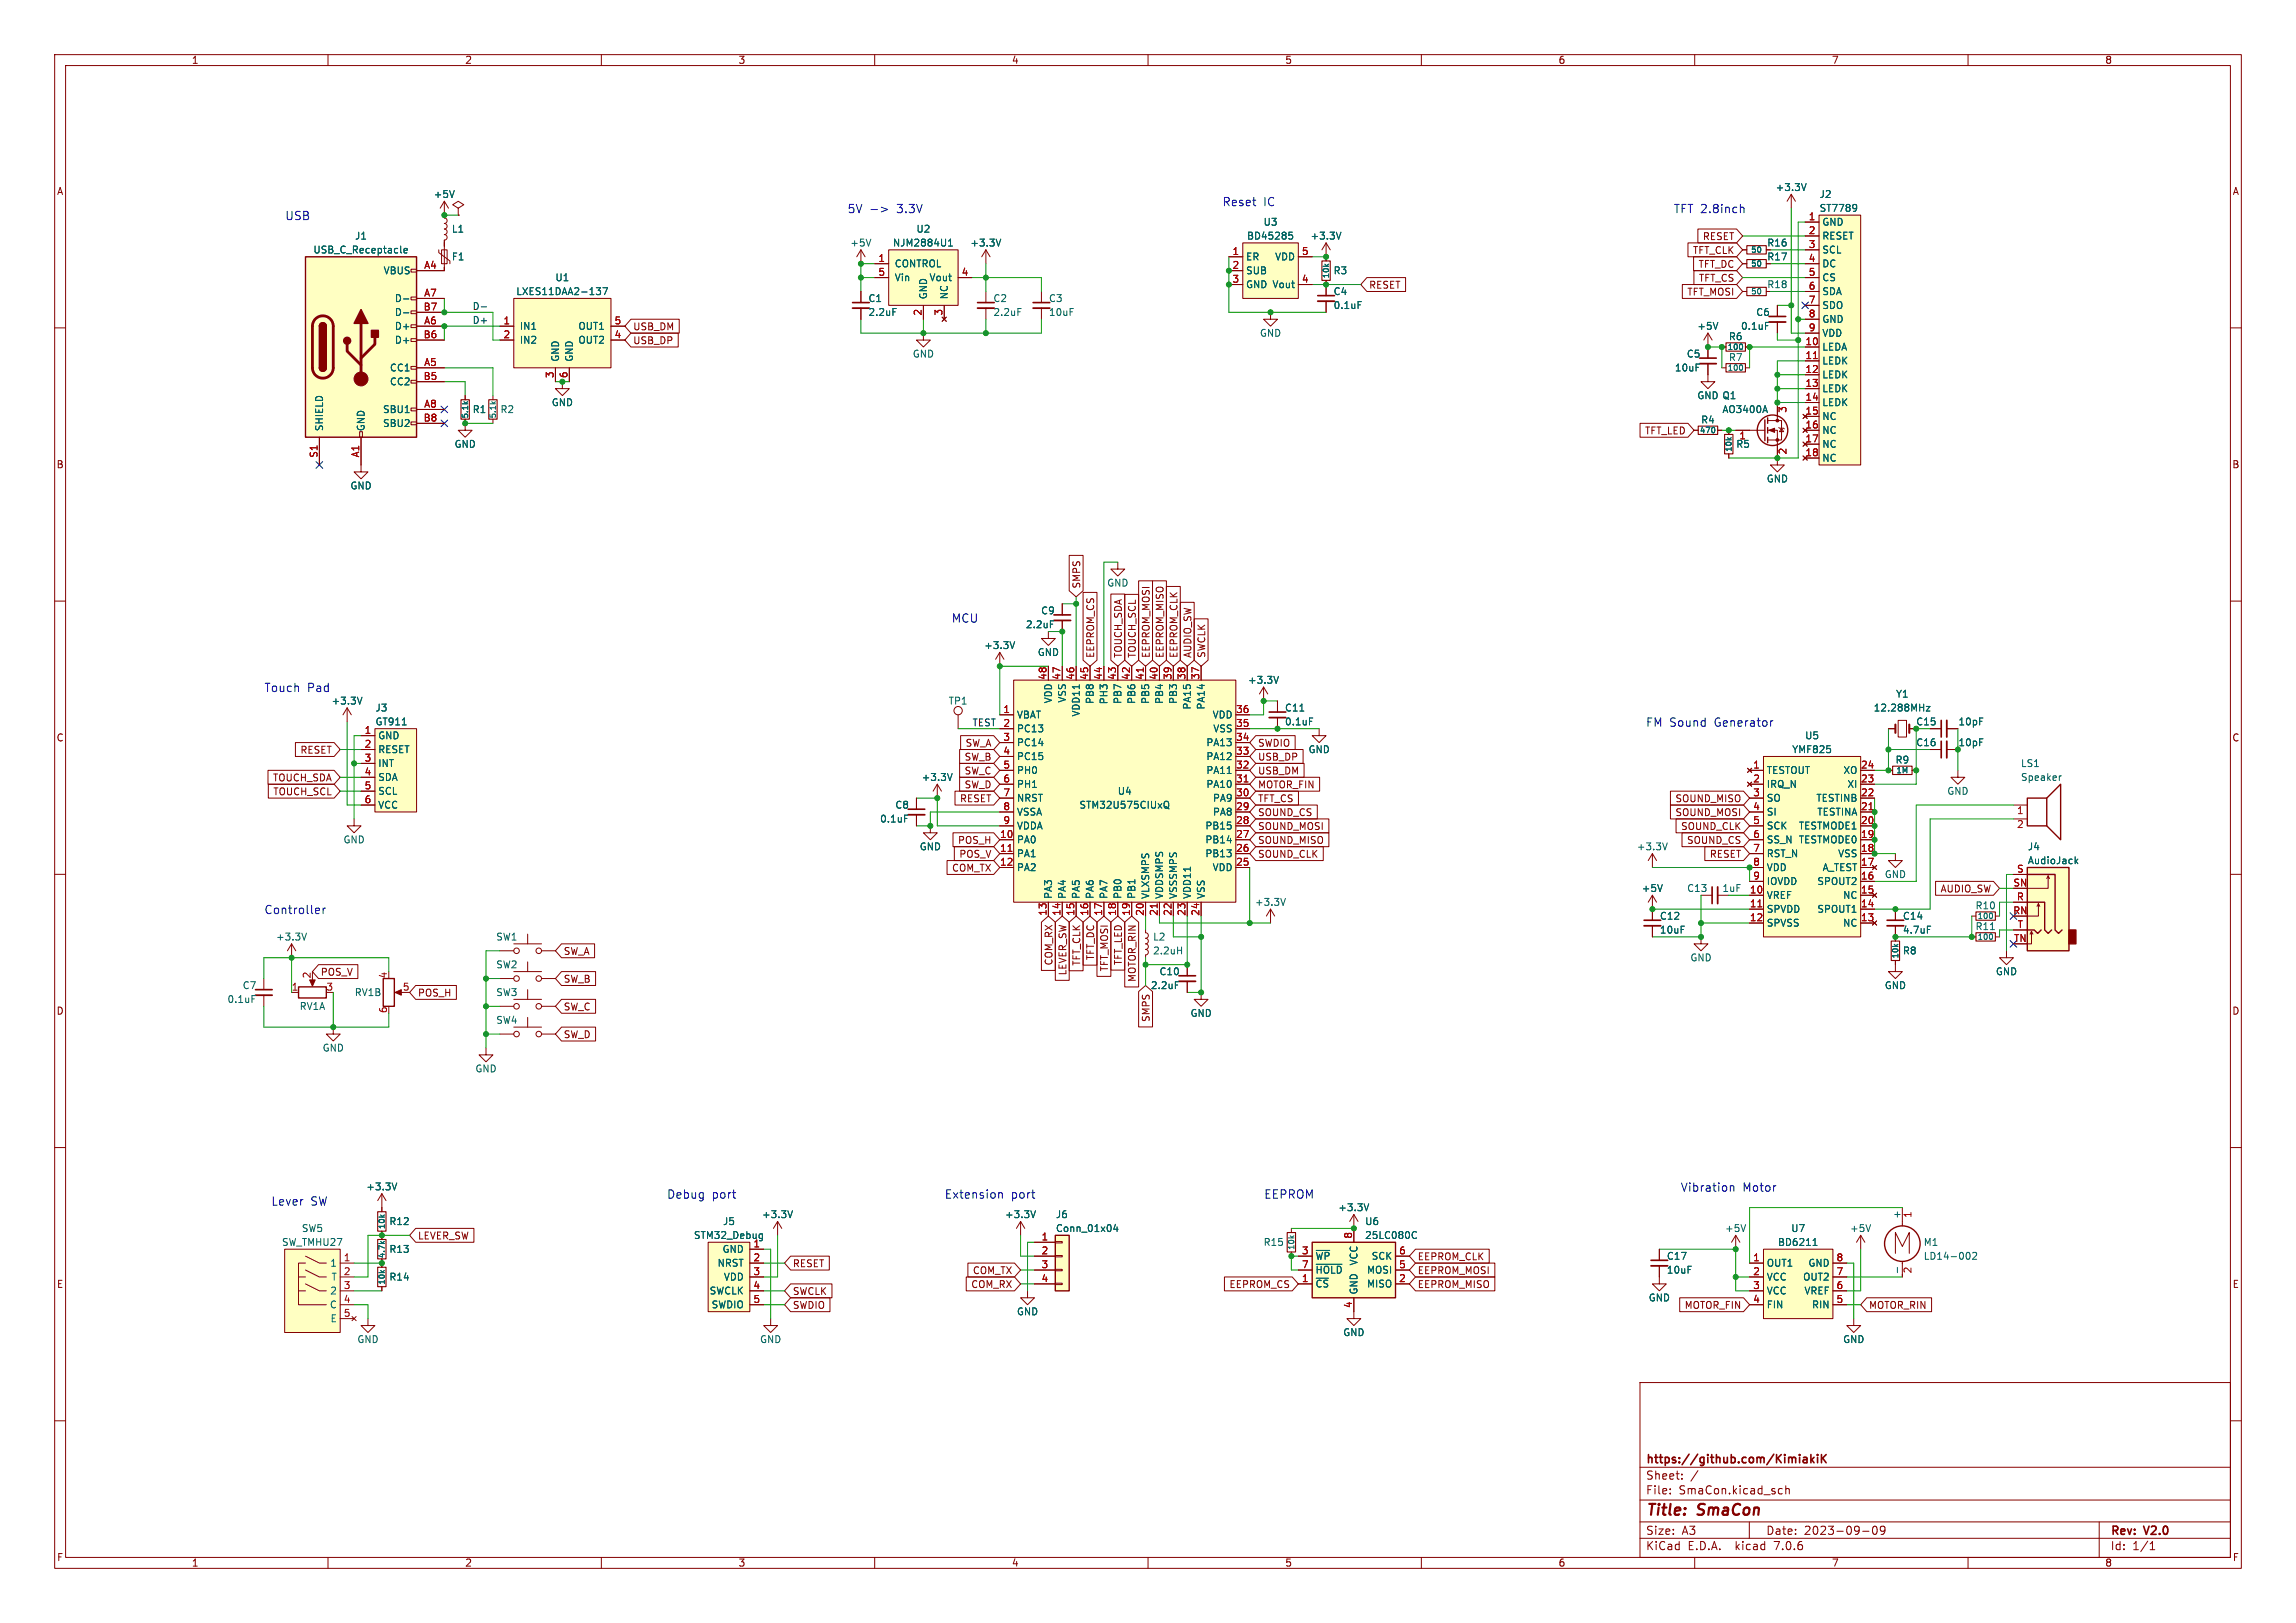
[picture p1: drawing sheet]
<svg xmlns="http://www.w3.org/2000/svg" width="420mm" height="297mm" viewBox="0 0 420 297" stroke-linecap="round" stroke-linejoin="round" font-family="sans-serif">
<defs><g id="words">
<g font-size="2.8" fill="#840000">
<text x="301" y="277.9">Title:</text>
<text x="310.6" y="277.9">SmaCon</text>
</g>
<g font-size="2.1" fill="#0000c2">
<text x="52.1" y="40.4">USB</text>
<text x="154.9" y="39.1">5V -&gt;</text>
<text x="164.1" y="39.1">3.3V</text>
<text x="223.5" y="37.9">Reset</text>
<text x="231.1" y="37.9">IC</text>
<text x="306.1" y="39.1">TFT 2.8inch</text>
<text x="174" y="114.1">MCU</text>
<text x="48.3" y="126.8">Touch</text>
<text x="56.2" y="126.8">Pad</text>
<text x="301" y="133.1">FM Sound</text>
<text x="313.6" y="133.1">Generator</text>
<text x="48.3" y="167.4">Controller</text>
<text x="49.5" y="220.7">Lever</text>
<text x="56.8" y="220.7">SW</text>
<text x="121.9" y="219.5">Debug</text>
<text x="130.2" y="219.5">port</text>
<text x="172.7" y="219.5">Extension</text>
<text x="184.9" y="219.5">port</text>
<text x="231.1" y="219.5">EEPROM</text>
<text x="307.3" y="218.2">Vibration</text>
<text x="318.7" y="218.2">Motor</text>
</g>
<g font-size="2.1" fill="#840000">
<text x="301" y="268.2">https://github.com/KimiakiK</text>
<text x="301" y="273.7">File:</text>
<text x="301" y="271">Sheet:</text>
<text x="307.1" y="273.7">SmaCon.kicad_sch</text>
<text x="301" y="281.1">Size:</text>
<text x="307.6" y="281.1">A3</text>
<text x="323" y="281.1">Date:</text>
<text x="330" y="281.1">2023-09-09</text>
<text x="386" y="281.3">Rev:</text>
<text x="392.4" y="281.3">V2.0</text>
<text x="301" y="283.9">KiCad</text>
<text x="308.7" y="283.9">E.D.A.</text>
<text x="317.6" y="283.9">kicad</text>
<text x="324.8" y="283.9">7.0.6</text>
<text x="386" y="283.9">Id:</text>
<text x="390.1" y="283.9">1/1</text>
</g>
<g font-size="1.8" fill="#840000">
<text x="35" y="11.9">1</text>
<text x="85" y="11.9">2</text>
<text x="135" y="11.9">3</text>
<text x="185" y="11.9">4</text>
<text x="235" y="11.9">5</text>
<text x="285" y="11.9">6</text>
<text x="335" y="11.9">7</text>
<text x="385" y="11.9">8</text>
<text x="10.3" y="35.9">A</text>
<text x="408.3" y="35.9">A</text>
<text x="309.6" y="46.7">TFT_CLK</text>
<text x="311.4" y="44.1">RESET</text>
<text x="323.2" y="45.3">R16</text>
<text x="323.2" y="47.9">R17</text>
<text x="250.3" y="53">RESET</text>
<text x="310.6" y="49.2">TFT_DC</text>
<text x="310.7" y="51.8">TFT_CS</text>
<text x="308.6" y="54.3">TFT_MOSI</text>
<text x="115.7" y="63.2">USB_DP</text>
<text x="115.7" y="60.6">USB_DM</text>
<text x="300.8" y="79.7">TFT_LED</text>
<text x="10.3" y="85.9">B</text>
<text x="408.2" y="85.9">B</text>
<text x="197.8" y="107.8" transform="rotate(-90 197.8 107.8)">SMPS</text>
<text x="200.3" y="120.5" transform="rotate(-90 200.3 120.5)">EEPROM_CS</text>
<text x="205.4" y="120.5" transform="rotate(-90 205.4 120.5)">TOUCH_SDA</text>
<text x="208" y="120.5" transform="rotate(-90 208 120.5)">TOUCH_SCL</text>
<text x="210.5" y="120.5" transform="rotate(-90 210.5 120.5)">EEPROM_MOSI</text>
<text x="213" y="120.5" transform="rotate(-90 213 120.5)">EEPROM_MISO</text>
<text x="215.6" y="120.5" transform="rotate(-90 215.6 120.5)">EEPROM_CLK</text>
<text x="218.1" y="120.5" transform="rotate(-90 218.1 120.5)">AUDIO_SW</text>
<text x="220.7" y="120.5" transform="rotate(-90 220.7 120.5)">SWCLK</text>
<text x="10.3" y="135.9">C</text>
<text x="176.5" y="136.8">SW_A</text>
<text x="230" y="136.8">SWDIO</text>
<text x="408.2" y="135.9">C</text>
<text x="49.8" y="143.2">TOUCH_SDA</text>
<text x="54.9" y="138.1">RESET</text>
<text x="176.3" y="141.9">SW_C</text>
<text x="176.3" y="139.4">SW_B</text>
<text x="230" y="139.4">USB_DP</text>
<text x="230" y="141.9">USB_DM</text>
<text x="49.9" y="145.7">TOUCH_SCL</text>
<text x="175.5" y="147">RESET</text>
<text x="176.3" y="144.5">SW_D</text>
<text x="230" y="144.5">MOTOR_FIN</text>
<text x="230" y="147">TFT_CS</text>
<text x="230" y="149.5">SOUND_CS</text>
<text x="306.4" y="149.5">SOUND_MOSI</text>
<text x="306.4" y="147">SOUND_MISO</text>
<text x="175.1" y="154.6">POS_H</text>
<text x="230" y="152.1">SOUND_MOSI</text>
<text x="230" y="154.6">SOUND_MISO</text>
<text x="307.4" y="152.1">SOUND_CLK</text>
<text x="308.5" y="154.6">SOUND_CS</text>
<text x="174.1" y="159.7">COM_TX</text>
<text x="175.4" y="157.2">POS_V</text>
<text x="230" y="157.2">SOUND_CLK</text>
<text x="312.7" y="157.2">RESET</text>
<text x="354.9" y="163.5">AUDIO_SW</text>
<text x="58.6" y="178.8">POS_V</text>
<text x="103" y="174.9">SW_A</text>
<text x="192.7" y="176.8" transform="rotate(-90 192.7 176.8)">COM_RX</text>
<text x="195.3" y="178.6" transform="rotate(-90 195.3 178.6)">LEVER_SW</text>
<text x="197.8" y="176.8" transform="rotate(-90 197.8 176.8)">TFT_CLK</text>
<text x="200.3" y="175.8" transform="rotate(-90 200.3 175.8)">TFT_DC</text>
<text x="202.9" y="177.9" transform="rotate(-90 202.9 177.9)">TFT_MOSI</text>
<text x="205.4" y="176.7" transform="rotate(-90 205.4 176.7)">TFT_LED</text>
<text x="208" y="179.8" transform="rotate(-90 208 179.8)">MOTOR_RIN</text>
<text x="10.3" y="185.9">D</text>
<text x="76.4" y="182.6">POS_H</text>
<text x="103" y="185.1">SW_C</text>
<text x="103" y="180">SW_B</text>
<text x="408.2" y="185.9">D</text>
<text x="103" y="190.2">SW_D</text>
<text x="210.5" y="187.1" transform="rotate(-90 210.5 187.1)">SMPS</text>
<text x="76.4" y="227">LEVER_SW</text>
<text x="144.9" y="232.1">RESET</text>
<text x="177.9" y="233.4">COM_TX</text>
<text x="259.2" y="233.4">EEPROM_MOSI</text>
<text x="259.2" y="230.8">EEPROM_CLK</text>
<text x="10.3" y="235.9">E</text>
<text x="144.9" y="237.2">SWCLK</text>
<text x="144.9" y="239.7">SWDIO</text>
<text x="177.6" y="235.9">COM_RX</text>
<text x="224.8" y="235.9">EEPROM_CS</text>
<text x="259.2" y="235.9">EEPROM_MISO</text>
<text x="308.1" y="239.7">MOTOR_FIN</text>
<text x="341.8" y="239.7">MOTOR_RIN</text>
<text x="408.3" y="235.9">E</text>
<text x="10.3" y="285.9">F</text>
<text x="35" y="286.9">1</text>
<text x="85" y="286.9">2</text>
<text x="135" y="286.9">3</text>
<text x="185" y="286.9">4</text>
<text x="235" y="286.9">5</text>
<text x="285" y="286.9">6</text>
<text x="335" y="286.9">7</text>
<text x="385" y="286.9">8</text>
<text x="408.3" y="285.9">F</text>
</g>
<g font-size="1.8" fill="#006464">
<text x="324.7" y="35.2">+3.3V</text>
<text x="79.2" y="36.4">+5V</text>
<text x="231" y="41.5">U3</text>
<text x="332.8" y="36.4">J2</text>
<text x="332.8" y="39">ST7789</text>
<text x="333.2" y="41.5">GND</text>
<text x="57.2" y="46.6">USB_C_Receptacle</text>
<text x="64.8" y="44">J1</text>
<text x="82.6" y="47.9">F1</text>
<text x="82.6" y="42.8">L1</text>
<text x="155.4" y="45.3">+5V</text>
<text x="163.2" y="45.3">NJM2884U1</text>
<text x="167.5" y="42.8">U2</text>
<text x="177.4" y="45.3">+3.3V</text>
<text x="227.8" y="47.9">ER</text>
<text x="228" y="44">BD45285</text>
<text x="233.2" y="47.9">VDD</text>
<text x="239.6" y="44">+3.3V</text>
<text x="333.2" y="44">RESET</text>
<text x="333.2" y="46.6">SCL</text>
<text x="70.1" y="50.4">VBUS</text>
<text x="101.5" y="51.7">U1</text>
<text x="163.6" y="49.1">CONTROL</text>
<text x="163.6" y="51.7">Vin</text>
<text x="169.9" y="51.7">Vout</text>
<text x="227.8" y="50.4">SUB</text>
<text x="227.8" y="52.9">GND Vout</text>
<text x="243.8" y="50.4">R3</text>
<text x="323.2" y="52.9">R18</text>
<text x="333.2" y="49.1">DC</text>
<text x="333.2" y="51.7">CS</text>
<text x="72.1" y="55.5">D-</text>
<text x="72.1" y="58">D-</text>
<text x="94.3" y="54.2">LXES11DAA2-137</text>
<text x="158.8" y="55.5">C1</text>
<text x="158.8" y="58">2.2uF</text>
<text x="169.8" y="54.9" transform="rotate(-90 169.8 54.9)">GND</text>
<text x="173.6" y="54.9" transform="rotate(-90 173.6 54.9)">NC</text>
<text x="181.6" y="55.5">C2</text>
<text x="181.6" y="58">2.2uF</text>
<text x="191.8" y="55.5">C3</text>
<text x="191.8" y="58">10uF</text>
<text x="243.8" y="54.2">C4</text>
<text x="243.8" y="56.7">0.1uF</text>
<text x="321.2" y="58">C6</text>
<text x="333.2" y="54.2">SDA</text>
<text x="333.2" y="56.7">SDO</text>
<text x="333.2" y="59.3">GND</text>
<text x="72.1" y="60.6">D+</text>
<text x="72.1" y="63.1">D+</text>
<text x="95" y="60.6">IN1</text>
<text x="95" y="63.1">IN2</text>
<text x="105.7" y="63.1">OUT2</text>
<text x="105.7" y="60.6">OUT1</text>
<text x="166.9" y="65.6">GND</text>
<text x="230.4" y="61.8">GND</text>
<text x="308.5" y="65.6">C5</text>
<text x="310.4" y="60.6">+5V</text>
<text x="316.2" y="62.5">R6</text>
<text x="318.4" y="60.6">0.1uF</text>
<text x="333.2" y="64.4">LEDA</text>
<text x="333.2" y="61.8">VDD</text>
<text x="71.2" y="68.2">CC1</text>
<text x="71.2" y="70.7">CC2</text>
<text x="102.5" y="66.3" transform="rotate(-90 102.5 66.3)">GND</text>
<text x="105" y="66.3" transform="rotate(-90 105 66.3)">GND</text>
<text x="306.3" y="68.2">10uF</text>
<text x="316.2" y="66.3">R7</text>
<text x="333.2" y="66.9">LEDK</text>
<text x="333.2" y="69.4">LEDK</text>
<text x="333.2" y="72">LEDK</text>
<text x="70" y="75.8">SBU1</text>
<text x="86.4" y="75.8">R1</text>
<text x="91.4" y="75.8">R2</text>
<text x="100.8" y="74.5">GND</text>
<text x="310.4" y="73.3">GND Q1</text>
<text x="311.1" y="77.7">R4</text>
<text x="315" y="75.8">AO3400A</text>
<text x="333.2" y="74.5">LEDK</text>
<text x="333.2" y="77.1">NC</text>
<text x="59.3" y="79" transform="rotate(-90 59.3 79)">SHIELD</text>
<text x="66.9" y="79" transform="rotate(-90 66.9 79)">GND</text>
<text x="70" y="78.3">SBU2</text>
<text x="83.1" y="82.1">GND</text>
<text x="317.5" y="82.1">R5</text>
<text x="333.2" y="79.6">NC</text>
<text x="333.2" y="82.1">NC</text>
<text x="64" y="89.8">GND</text>
<text x="323.1" y="88.5">GND</text>
<text x="333.2" y="84.7">NC</text>
<text x="202.4" y="107.5">GND</text>
<text x="190.3" y="112.6">C9</text>
<text x="179.9" y="119">+3.3V</text>
<text x="187.6" y="115.2">2.2uF</text>
<text x="189.7" y="120.2">GND</text>
<text x="228.2" y="125.3">+3.3V</text>
<text x="60.6" y="129.1">+3.3V</text>
<text x="68.6" y="130.4">J3</text>
<text x="173.4" y="129.1">TP1</text>
<text x="185.9" y="131.7">VBAT</text>
<text x="192.6" y="128.8" transform="rotate(-90 192.6 128.8)">VDD</text>
<text x="195.2" y="128.7" transform="rotate(-90 195.2 128.7)">VSS</text>
<text x="197.7" y="131.2" transform="rotate(-90 197.7 131.2)">VDD11</text>
<text x="200.3" y="128.9" transform="rotate(-90 200.3 128.9)">PB8</text>
<text x="202.8" y="129" transform="rotate(-90 202.8 129)">PH3</text>
<text x="205.3" y="128.9" transform="rotate(-90 205.3 128.9)">PB7</text>
<text x="207.9" y="128.9" transform="rotate(-90 207.9 128.9)">PB6</text>
<text x="210.4" y="128.9" transform="rotate(-90 210.4 128.9)">PB5</text>
<text x="213" y="128.9" transform="rotate(-90 213 128.9)">PB4</text>
<text x="215.5" y="128.9" transform="rotate(-90 215.5 128.9)">PB3</text>
<text x="218" y="129.9" transform="rotate(-90 218 129.9)">PA15</text>
<text x="220.6" y="129.9" transform="rotate(-90 220.6 129.9)">PA14</text>
<text x="221.7" y="131.7">VDD</text>
<text x="235" y="130.4">C11</text>
<text x="342.6" y="130.4">12.288MHz</text>
<text x="346.7" y="127.9">Y1</text>
<text x="68.6" y="132.9">GT911</text>
<text x="69.1" y="135.5">GND</text>
<text x="185.9" y="134.2">PC13</text>
<text x="185.9" y="136.8">PC14</text>
<text x="220.6" y="136.8">PA13</text>
<text x="221.8" y="134.2">VSS</text>
<text x="235" y="132.9">0.1uF</text>
<text x="330.1" y="135.5">U5</text>
<text x="350.4" y="132.9">C15</text>
<text x="350.4" y="136.8">C16</text>
<text x="358.2" y="132.9">10pF</text>
<text x="358.2" y="136.8">10pF</text>
<text x="69.1" y="138">RESET</text>
<text x="69.1" y="140.6">INT</text>
<text x="69.1" y="143.1">SDA</text>
<text x="168.5" y="143.1">+3.3V</text>
<text x="185.9" y="139.3">PC15</text>
<text x="185.9" y="141.8">PH0</text>
<text x="220.6" y="141.8">PA11</text>
<text x="220.6" y="139.3">PA12</text>
<text x="239.3" y="138">GND</text>
<text x="323.1" y="141.8">TESTOUT</text>
<text x="327.7" y="138">YMF825</text>
<text x="337.1" y="141.8">XO</text>
<text x="346.6" y="139.9">R9</text>
<text x="369.6" y="140.6">LS1</text>
<text x="369.6" y="143.1">Speaker</text>
<text x="69.1" y="145.6">SCL</text>
<text x="69.1" y="148.2">VCC</text>
<text x="163.7" y="148.2">C8</text>
<text x="185.9" y="144.4">PH1</text>
<text x="185.9" y="146.9">NRST</text>
<text x="185.9" y="149.5">VSSA</text>
<text x="197.4" y="148.2">STM32U575CIUxQ</text>
<text x="204.4" y="145.6">U4</text>
<text x="220.6" y="144.4">PA10</text>
<text x="221.8" y="149.5">PA8</text>
<text x="221.8" y="146.9">PA9</text>
<text x="323.1" y="144.4">IRQ_N</text>
<text x="323.1" y="146.9">SO</text>
<text x="323.1" y="149.5">SI</text>
<text x="332.2" y="146.9">TESTINB</text>
<text x="332.3" y="149.5">TESTINA</text>
<text x="337.8" y="144.4">XI</text>
<text x="356.1" y="145.6">GND</text>
<text x="62.7" y="154.5">GND</text>
<text x="160.9" y="150.7">0.1uF</text>
<text x="168.1" y="155.8">GND</text>
<text x="185.9" y="154.5">PA0</text>
<text x="185.9" y="152">VDDA</text>
<text x="220.4" y="154.5">PB14</text>
<text x="220.4" y="152">PB15</text>
<text x="299.3" y="155.8">+3.3V</text>
<text x="323.1" y="152">SCK</text>
<text x="323.1" y="154.5">SS_N TESTMODE0</text>
<text x="328.9" y="152">TESTMODE1</text>
<text x="370.9" y="155.8">J4</text>
<text x="185.9" y="157.1">PA1</text>
<text x="185.9" y="159.6">PA2</text>
<text x="220.4" y="157.1">PB13</text>
<text x="221.7" y="159.6">VDD</text>
<text x="323.1" y="157.1">RST_N</text>
<text x="323.1" y="159.6">VDD</text>
<text x="333.3" y="159.6">A_TEST</text>
<text x="336.1" y="157.1">VSS</text>
<text x="344.7" y="160.9">GND</text>
<text x="370.9" y="158.3">AudioJack</text>
<text x="192.6" y="164.6" transform="rotate(-90 192.6 164.6)">PA3</text>
<text x="195.2" y="164.6" transform="rotate(-90 195.2 164.6)">PA4</text>
<text x="197.7" y="164.6" transform="rotate(-90 197.7 164.6)">PA5</text>
<text x="200.3" y="164.6" transform="rotate(-90 200.3 164.6)">PA6</text>
<text x="202.8" y="164.6" transform="rotate(-90 202.8 164.6)">PA7</text>
<text x="205.3" y="164.6" transform="rotate(-90 205.3 164.6)">PB0</text>
<text x="207.9" y="164.6" transform="rotate(-90 207.9 164.6)">PB1</text>
<text x="210.4" y="164.6" transform="rotate(-90 210.4 164.6)">VLXSMPS</text>
<text x="213" y="164.6" transform="rotate(-90 213 164.6)">VDDSMPS</text>
<text x="215.5" y="164.6" transform="rotate(-90 215.5 164.6)">VSSSMPS</text>
<text x="218" y="164.6" transform="rotate(-90 218 164.6)">VDD11</text>
<text x="220.6" y="164.6" transform="rotate(-90 220.6 164.6)">VSS</text>
<text x="229.5" y="166">+3.3V</text>
<text x="300.2" y="163.4">+5V</text>
<text x="308.5" y="163.4">C13</text>
<text x="315" y="163.4">1uF</text>
<text x="323.1" y="164.7">VREF</text>
<text x="323.1" y="167.2">SPVDD</text>
<text x="323.1" y="162.2">IOVDD</text>
<text x="332.3" y="167.2">SPOUT1</text>
<text x="332.3" y="162.2">SPOUT2</text>
<text x="337" y="164.7">NC</text>
<text x="361.3" y="166.6">R10</text>
<text x="50.4" y="172.3">+3.3V</text>
<text x="90.7" y="172.3">SW1</text>
<text x="210.8" y="172.3">L2</text>
<text x="303.5" y="168.5">C12</text>
<text x="303.5" y="171">10uF</text>
<text x="323.1" y="169.8">SPVSS</text>
<text x="337" y="169.8">NC</text>
<text x="348" y="168.5">C14</text>
<text x="348" y="171">4.7uF</text>
<text x="361.3" y="170.4">R11</text>
<text x="90.7" y="177.4">SW2</text>
<text x="210.8" y="174.9">2.2uH</text>
<text x="212" y="178.7">C10</text>
<text x="309.1" y="176.1">GND</text>
<text x="348" y="174.9">R8</text>
<text x="365" y="178.7">GND</text>
<text x="41.5" y="183.7">0.1uF</text>
<text x="44.3" y="181.2">C7</text>
<text x="54.7" y="185">RV1A</text>
<text x="64.8" y="182.5">RV1B</text>
<text x="90.7" y="182.5">SW3</text>
<text x="210.4" y="181.2">2.2uF</text>
<text x="344.7" y="181.2">GND</text>
<text x="90.7" y="187.6">SW4</text>
<text x="217.7" y="186.3">GND</text>
<text x="58.9" y="192.6">GND</text>
<text x="86.9" y="196.4">GND</text>
<text x="66.9" y="218">+3.3V</text>
<text x="244.7" y="221.8">+3.3V</text>
<text x="55.1" y="225.7">SW5</text>
<text x="71.1" y="224.4">R12</text>
<text x="126.8" y="226.9">STM32_Debug</text>
<text x="132.2" y="224.4">J5</text>
<text x="139.3" y="223.1">+3.3V</text>
<text x="183.7" y="223.1">+3.3V</text>
<text x="193" y="223.1">J6</text>
<text x="193" y="225.7">Conn_01x04</text>
<text x="249.6" y="224.4">U6</text>
<text x="249.6" y="226.9">25LC080C</text>
<text x="315.5" y="225.7">+5V</text>
<text x="327.6" y="225.7">U7</text>
<text x="338.3" y="225.7">+5V</text>
<text x="347.7" y="223.1" transform="rotate(-90 347.7 223.1)">+</text>
<text x="51.5" y="228.2">SW_TMHU27</text>
<text x="60.3" y="232">1</text>
<text x="71.1" y="229.5">R13</text>
<text x="131.2" y="232">NRST</text>
<text x="132.1" y="229.5">GND</text>
<text x="231" y="228.2">R15</text>
<text x="240.5" y="230.7">~{WP}</text>
<text x="240.5" y="233.3">~{HOLD}</text>
<text x="248.5" y="231.7" transform="rotate(-90 248.5 231.7)">VCC</text>
<text x="250" y="233.3">MOSI</text>
<text x="250.8" y="230.7">SCK</text>
<text x="304.8" y="230.7">C17</text>
<text x="304.8" y="233.3">10uF</text>
<text x="323.1" y="232">OUT1</text>
<text x="325.1" y="228.2">BD6211</text>
<text x="330.7" y="232">GND</text>
<text x="351.8" y="228.2">M1</text>
<text x="351.8" y="230.7">LD14-002</text>
<text x="60.2" y="239.6">C</text>
<text x="60.3" y="237.1">2</text>
<text x="60.6" y="234.5">T</text>
<text x="71.1" y="234.5">R14</text>
<text x="129.7" y="237.1">SWCLK</text>
<text x="130.1" y="239.6">SWDIO</text>
<text x="132.3" y="234.5">VDD</text>
<text x="240.5" y="235.8">~{CS}</text>
<text x="248.5" y="237" transform="rotate(-90 248.5 237)">GND</text>
<text x="250" y="235.8">MISO</text>
<text x="301.5" y="238.4">GND</text>
<text x="323.1" y="234.5">VCC</text>
<text x="323.1" y="237.1">VCC</text>
<text x="323.1" y="239.6">FIN</text>
<text x="329.7" y="234.5">OUT2</text>
<text x="330" y="237.1">VREF</text>
<text x="331.4" y="239.6">RIN</text>
<text x="60.4" y="242.2">E</text>
<text x="65.3" y="246">GND</text>
<text x="138.9" y="246">GND</text>
<text x="185.9" y="240.9">GND</text>
<text x="245.6" y="244.7">GND</text>
<text x="337.1" y="246">GND</text>
</g>
<g font-size="1.8" fill="#a90000">
<text x="330.8" y="40.4">1</text>
<text x="225.4" y="46.7">1</text>
<text x="238.1" y="46.7">5</text>
<text x="330.8" y="42.9">2</text>
<text x="330.8" y="45.5">3</text>
<text x="77.5" y="49.3">A4</text>
<text x="160.6" y="48">1</text>
<text x="160.6" y="50.5">5</text>
<text x="175.8" y="50.5">4</text>
<text x="225.4" y="49.3">2</text>
<text x="225.4" y="51.8">3</text>
<text x="238.1" y="51.8">4</text>
<text x="330.8" y="48">4</text>
<text x="330.8" y="50.5">5</text>
<text x="330.8" y="53.1">6</text>
<text x="77.4" y="56.9">B7</text>
<text x="77.5" y="59.4">A6</text>
<text x="77.5" y="54.4">A7</text>
<text x="92" y="59.4">1</text>
<text x="112.3" y="59.4">5</text>
<text x="168.7" y="57.9" transform="rotate(-90 168.7 57.9)">2</text>
<text x="172.5" y="57.9" transform="rotate(-90 172.5 57.9)">3</text>
<text x="330.8" y="55.6">7</text>
<text x="330.8" y="58.2">8</text>
<text x="77.4" y="62">B6</text>
<text x="92" y="62">2</text>
<text x="112.3" y="62">4</text>
<text x="330.2" y="63.2">10</text>
<text x="330.2" y="65.8">11</text>
<text x="330.8" y="60.7">9</text>
<text x="77.4" y="69.6">B5</text>
<text x="77.5" y="67.1">A5</text>
<text x="101.3" y="69.3" transform="rotate(-90 101.3 69.3)">3</text>
<text x="103.9" y="69.3" transform="rotate(-90 103.9 69.3)">6</text>
<text x="330.2" y="68.3">12</text>
<text x="330.2" y="70.9">13</text>
<text x="77.4" y="77.2">B8</text>
<text x="77.5" y="74.7">A8</text>
<text x="327.1" y="75.6" transform="rotate(-90 327.1 75.6)">3</text>
<text x="330.2" y="73.4">14</text>
<text x="330.2" y="75.9">15</text>
<text x="58.2" y="83.9" transform="rotate(-90 58.2 83.9)">S1</text>
<text x="65.8" y="83.8" transform="rotate(-90 65.8 83.8)">A1</text>
<text x="318.1" y="80.7">1</text>
<text x="327.1" y="83.3" transform="rotate(-90 327.1 83.3)">2</text>
<text x="330.2" y="78.5">16</text>
<text x="330.2" y="81">17</text>
<text x="330.2" y="83.6">18</text>
<text x="191.5" y="124.5" transform="rotate(-90 191.5 124.5)">48</text>
<text x="194.1" y="124.5" transform="rotate(-90 194.1 124.5)">47</text>
<text x="196.6" y="124.5" transform="rotate(-90 196.6 124.5)">46</text>
<text x="199.1" y="124.5" transform="rotate(-90 199.1 124.5)">45</text>
<text x="201.7" y="124.5" transform="rotate(-90 201.7 124.5)">44</text>
<text x="204.2" y="124.5" transform="rotate(-90 204.2 124.5)">43</text>
<text x="206.8" y="124.5" transform="rotate(-90 206.8 124.5)">42</text>
<text x="209.3" y="124.5" transform="rotate(-90 209.3 124.5)">41</text>
<text x="211.8" y="124.5" transform="rotate(-90 211.8 124.5)">40</text>
<text x="214.4" y="124.5" transform="rotate(-90 214.4 124.5)">39</text>
<text x="216.9" y="124.5" transform="rotate(-90 216.9 124.5)">38</text>
<text x="219.5" y="124.5" transform="rotate(-90 219.5 124.5)">37</text>
<text x="183.4" y="130.6">1</text>
<text x="226" y="130.6">36</text>
<text x="66.6" y="134.4">1</text>
<text x="66.6" y="136.9">2</text>
<text x="183.4" y="135.6">3</text>
<text x="183.4" y="133.1">2</text>
<text x="226" y="135.6">34</text>
<text x="226" y="133.1">35</text>
<text x="66.6" y="139.4">3</text>
<text x="66.6" y="142">4</text>
<text x="183.4" y="138.2">4</text>
<text x="183.4" y="140.7">5</text>
<text x="183.4" y="143.3">6</text>
<text x="226" y="143.3">31</text>
<text x="226" y="140.7">32</text>
<text x="226" y="138.2">33</text>
<text x="320.6" y="140.7">1</text>
<text x="320.6" y="143.3">2</text>
<text x="340.3" y="143.3">23</text>
<text x="340.3" y="140.7">24</text>
<text x="66.6" y="144.5">5</text>
<text x="66.6" y="147.1">6</text>
<text x="183.4" y="145.8">7</text>
<text x="183.4" y="148.3">8</text>
<text x="226" y="148.3">29</text>
<text x="226" y="145.8">30</text>
<text x="320.6" y="145.8">3</text>
<text x="320.6" y="148.3">4</text>
<text x="340.3" y="148.3">21</text>
<text x="340.3" y="145.8">22</text>
<text x="368.9" y="149.3">1</text>
<text x="182.8" y="153.4">10</text>
<text x="182.8" y="156">11</text>
<text x="183.4" y="150.9">9</text>
<text x="226" y="156">26</text>
<text x="226" y="153.4">27</text>
<text x="226" y="150.9">28</text>
<text x="320.6" y="150.9">5</text>
<text x="320.6" y="153.4">6</text>
<text x="320.6" y="156">7</text>
<text x="340.3" y="156">18</text>
<text x="340.3" y="153.4">19</text>
<text x="340.3" y="150.9">20</text>
<text x="368.9" y="151.8">2</text>
<text x="182.8" y="158.5">12</text>
<text x="226" y="158.5">25</text>
<text x="320.6" y="158.5">8</text>
<text x="320.6" y="161">9</text>
<text x="340.3" y="161">16</text>
<text x="340.3" y="158.5">17</text>
<text x="368.9" y="159.8">S</text>
<text x="191.5" y="167.7" transform="rotate(-90 191.5 167.7)">13</text>
<text x="194.1" y="167.7" transform="rotate(-90 194.1 167.7)">14</text>
<text x="196.6" y="167.7" transform="rotate(-90 196.6 167.7)">15</text>
<text x="199.1" y="167.7" transform="rotate(-90 199.1 167.7)">16</text>
<text x="201.7" y="167.7" transform="rotate(-90 201.7 167.7)">17</text>
<text x="204.2" y="167.7" transform="rotate(-90 204.2 167.7)">18</text>
<text x="206.8" y="167.7" transform="rotate(-90 206.8 167.7)">19</text>
<text x="209.3" y="167.7" transform="rotate(-90 209.3 167.7)">20</text>
<text x="211.8" y="167.7" transform="rotate(-90 211.8 167.7)">21</text>
<text x="214.4" y="167.7" transform="rotate(-90 214.4 167.7)">22</text>
<text x="216.9" y="167.7" transform="rotate(-90 216.9 167.7)">23</text>
<text x="219.5" y="167.7" transform="rotate(-90 219.5 167.7)">24</text>
<text x="320" y="163.6">10</text>
<text x="320" y="166.1">11</text>
<text x="340.3" y="166.1">14</text>
<text x="340.3" y="163.6">15</text>
<text x="368.2" y="167.4">RN</text>
<text x="368.2" y="162.3">SN</text>
<text x="368.8" y="164.8">R</text>
<text x="320" y="168.7">12</text>
<text x="340.3" y="168.7">13</text>
<text x="368.3" y="172.5">TN</text>
<text x="369" y="169.9">T</text>
<text x="56.9" y="179.1" transform="rotate(-90 56.9 179.1)">2</text>
<text x="70.9" y="179.1" transform="rotate(-90 70.9 179.1)">4</text>
<text x="53.3" y="181.4">1</text>
<text x="59.6" y="181.4">3</text>
<text x="70.9" y="185.5" transform="rotate(-90 70.9 185.5)">6</text>
<text x="73.6" y="181.4">5</text>
<text x="190.4" y="227.1">1</text>
<text x="247.4" y="226.8" transform="rotate(-90 247.4 226.8)">8</text>
<text x="350" y="223" transform="rotate(-90 350 223)">1</text>
<text x="62.8" y="230.9">1</text>
<text x="62.8" y="233.4">2</text>
<text x="137.7" y="228.3">1</text>
<text x="137.7" y="230.9">2</text>
<text x="137.7" y="233.4">3</text>
<text x="190.4" y="229.6">2</text>
<text x="190.4" y="232.2">3</text>
<text x="238.1" y="229.6">3</text>
<text x="238.1" y="232.2">7</text>
<text x="255.8" y="232.2">5</text>
<text x="255.8" y="229.6">6</text>
<text x="320.6" y="230.9">1</text>
<text x="320.6" y="233.4">2</text>
<text x="335.8" y="233.4">7</text>
<text x="335.8" y="230.9">8</text>
<text x="350" y="233.1" transform="rotate(-90 350 233.1)">2</text>
<text x="62.8" y="236">3</text>
<text x="62.8" y="238.5">4</text>
<text x="137.7" y="236">4</text>
<text x="137.7" y="238.5">5</text>
<text x="190.4" y="234.7">4</text>
<text x="238.1" y="234.7">1</text>
<text x="247.4" y="239.5" transform="rotate(-90 247.4 239.5)">4</text>
<text x="255.8" y="234.7">2</text>
<text x="320.6" y="236">3</text>
<text x="320.6" y="238.5">4</text>
<text x="335.8" y="238.5">5</text>
<text x="335.8" y="236">6</text>
<text x="62.8" y="241">5</text>
</g>
<g font-size="1.8" fill="#0f0f0f">
<text x="86.4" y="59.3">D+</text>
<text x="86.4" y="56.8">D-</text>
<text x="177.8" y="133">TEST 2</text>
</g>
<g font-size="1.4" fill="#006464">
<text x="320.2" y="46.5">50</text>
<text x="243.3" y="51" transform="rotate(-90 243.3 51)">10k</text>
<text x="320.2" y="49">50</text>
<text x="320.2" y="54.1">50</text>
<text x="315.9" y="64.2">100</text>
<text x="315.9" y="68">100</text>
<text x="85.8" y="76.7" transform="rotate(-90 85.8 76.7)">5.1k</text>
<text x="90.9" y="76.7" transform="rotate(-90 90.9 76.7)">5.1k</text>
<text x="310.8" y="79.5">470</text>
<text x="317" y="82.8" transform="rotate(-90 317 82.8)">10k</text>
<text x="346.8" y="141.7">1M</text>
<text x="361.6" y="168.4">100</text>
<text x="361.6" y="172.2">100</text>
<text x="347.4" y="175.5" transform="rotate(-90 347.4 175.5)">10k</text>
<text x="70.6" y="225" transform="rotate(-90 70.6 225)">10k</text>
<text x="70.6" y="230.3" transform="rotate(-90 70.6 230.3)">4.7k</text>
<text x="237" y="228.8" transform="rotate(-90 237 228.8)">10k</text>
<text x="70.6" y="235.2" transform="rotate(-90 70.6 235.2)">10k</text>
</g>
</g></defs>
<g fill="none" stroke="#840000" stroke-width=".18">
<path d="M10 10h400v277h-400zM12 12h396v273h-396zM60 10v2M110 10v2M160 10v2M210 10v2M260 10v2M310 10v2M360 10v2M81.3 36.8v3.1l.3 .1 .2 .4-.2 .4-.3 .1 .3 .1 .2 .4-.2 .4-.3 .1 .3 .2 .2 .3-.2 .4-.3 .1 .3 .2 .2 .3-.2 .4-.3 .1v5.6h-5.1M81.3 36.8l-.8 1.3M81.3 36.8l.7 1.3"/>
<path d="M83.8 38.1l1-.6-1-.7-1 .7 1 .6v1.3M83.8 39.4h.1M327.7 35.6l-.8 1.2M327.7 35.6v2.5M327.7 35.6l.7 1.2M332.7 39.4h7.7v45.7h-7.7zM10 60h2M75.2 59.4h1v.5h-1zM75.2 56.9h1v.5h-1zM75.2 54.4h1v.5h-1zM75.2 49.3h1v.5h-1zM76.2 59.7h5.1"/>
<path d="M76.2 54.6h5.1M76.2 57.2h5.1M80.3 45.7v.5l2 1.6v.5M80.8 45.7h1v2.6h-1zM91.4 59.7h2.6M94 54.6h17.8v12.7h-17.8zM111.8 59.7h2.5M115.4 58.4h8.8v2.6h-8.8l-1.1-1.3zM157.5 45.7l-.8 1.3M157.5 45.7v2.6M157.5 53.3v2.1M157.5 56.4v2"/>
<path d="M157.5 45.7l.7 1.3M160 48.3h2.6M160 50.8h2.6M162.6 45.7h12.7v10.2h-12.7zM168.9 55.9v2.5M172.3 58l.8 .8M172.7 55.9v2.5M173.1 58l-.8 .8M175.3 50.8h2.5M180.3 45.7l-.7 1.3M180.3 45.7v2.6M180.3 53.3v2.1"/>
<path d="M180.3 56.4v2M180.3 45.7l.8 1.3M190.5 53.3v2.1M190.5 56.4v2M224.8 49.5h2.5M224.8 47h2.5M224.8 52.1h2.5M227.3 44.5h10.2v10.1h-10.2zM232.4 57.2v1.2h1.3l-1.3 1.3-1.3-1.3h1.3M237.5 47h2.5M237.5 52.1h2.5M242.6 44.5v3.3"/>
<path d="M242.6 51.3v2.8M242.6 55.1v2.1M242.6 44.5l-.8 1.2M242.6 44.5l.7 1.2M250 50.8h7.1v2.5h-7.1l-1.1-1.2zM307.7 52.1h10l1.1 1.2-1.1 1.3h-10zM308.8 44.4h8.9l1.1 1.3-1.1 1.3h-8.9zM309.8 47h7.9l1.1 1.3-1.1 1.2h-7.9zM309.9 49.5h7.8l1.1 1.3-1.1 1.3h-7.8zM310.6 41.9h7.1l1.1 1.3-1.1 1.3h-7.1zM318.8 53.3h.7M318.8 48.3h.7"/>
<path d="M318.8 45.7h.7M325.1 55.9v2M325.1 58.9v2.1M330.2 53.3h2.5M330.2 48.3h2.5M330.2 50.8h2.5M330.2 45.7h2.5M330.2 40.6h2.5M330.2 43.2h2.5M330.2 55.9h2.5M330.2 58.4h2.5M408 60h2"/>
<path d="M65.8 79h.5v1h-.5zM75.2 77.2h1v.5h-1zM75.2 74.7h1v.5h-1zM75.2 69.6h1v.5h-1zM75.2 67.1h1v.5h-1zM75.2 62h1v.5h-1zM76.2 67.3h5.1M76.2 74.9h5.1M76.2 69.9h5.1M76.2 62.2h5.1M76.2 77.5h5.1M85.1 76.7v2h1.3l-1.3 1.3-1.3-1.3h1.3"/>
<path d="M85.1 72.4v.8M90.2 72.4v.8M90.2 76.7v.8M91.4 62.2h2.6M101.6 67.3v2.6M102.9 69.9v1.2h1.2l-1.2 1.3-1.3-1.3h1.3M104.1 67.3v2.6M111.8 62.2h2.5M115.4 61h8.7v2.5h-8.7l-1.1-1.3zM168.9 61v1.2h1.3l-1.3 1.3-1.3-1.3h1.3M300 77.5h8.8l1.1 1.2-1.1 1.3h-8.8zM309.9 78.7h.7"/>
<path d="M312.4 66.5v3.4h1.3l-1.3 1.2-1.3-1.2h1.3M312.4 61l-.7 1.2M312.4 61v4.5M312.4 61l.8 1.2M314.2 78.7h.8M315 67.3h.7M315 63.5h.7M316.2 78.7v.8M317.5 78.7h5.3M319.3 67.3h.7M319.3 63.5h.7M323.3 78.7h1.8v6.4h1.3l-1.3 1.3-1.3-1.3h1.3"/>
<path d="M323.3 77h2.6v3.5h-2.6M325.1 73.7v3.3M325.4 78.2l.1 .2h.8l.1 .1M325.9 78.4l.4 .6h-.8zM330.2 63.5h2.5M330.2 66h2.5M330.2 68.6h2.5M330.2 71.1h2.5M330.2 73.7h2.5M330.2 76.2h2.5M330.2 78.7h2.5M330.2 61h2.5"/>
<path d="M58.4 80v5.1M66 80v6.4h1.3l-1.3 1.2-1.2-1.2h1.2M316.2 83.1v.7M329.8 80.9l.8 .8M330.2 81.3h2.5M330.2 83.8h2.5M330.6 80.9l-.8 .8M10 110h2M182.9 119.4l-.8 1.3M182.9 119.4v2.5M182.9 119.4l.7 1.3M191.8 115.6v1.2h1.2l-1.2 1.3-1.3-1.3h1.3"/>
<path d="M194.3 110.5v2M194.3 113.5v2.1M195.6 101.6h2.5v6.5l-1.3 1.1-1.2-1.1zM198.1 108.4h2.6v12.4l-1.3 1.1-1.3-1.1zM203.2 108.7h2.5v12.1l-1.2 1.1-1.3-1.1zM204.5 102.9v1.2h1.2l-1.2 1.3-1.3-1.3h1.3M205.7 108.8h2.6v12l-1.3 1.1-1.3-1.1zM208.3 106.3h2.5v14.5l-1.3 1.1-1.2-1.1zM210.8 106.3h2.6v14.5l-1.3 1.1-1.3-1.1zM213.4 107.3h2.5v13.5l-1.3 1.1-1.2-1.1zM215.9 110.2h2.5v10.6l-1.2 1.1-1.3-1.1zM218.4 113.2h2.6v7.6l-1.3 1.1-1.3-1.1z"/>
<path d="M408 110h2M54 135.9h7.1l1.1 1.3-1.1 1.2h-7.1zM63.5 129.5l-.8 1.3M63.5 129.5v2.6M63.5 129.5l.8 1.3M66 137.2h2.6M66 134.6h2.6M66 139.7h2.6M68.6 133.4h7.6v15.2h-7.6zM175.3 130.8v2.6M175.5 139.7h6.3l1.1 1.3-1.1 1.2h-6.3zM175.5 137.2h6.3l1.1 1.2-1.1 1.3h-6.3z"/>
<path d="M175.7 134.6h6.1l1.1 1.3-1.1 1.3h-6.1zM182.9 133.4h2.5M182.9 130.8h2.5M182.9 135.9h2.5M182.9 138.4h2.5M185.4 124.5h40.7v40.6h-40.7zM191.8 121.9v2.6M194.3 121.9v2.6M196.8 121.9v2.6M199.4 121.9v2.6M201.9 121.9v2.6M204.5 121.9v2.6"/>
<path d="M207 121.9v2.6M209.5 121.9v2.6M212.1 121.9v2.6M214.6 121.9v2.6M217.2 121.9v2.6M219.7 121.9v2.6M226.1 133.4h2.5M226.1 130.8h2.5M226.1 135.9h2.5M226.1 138.4h2.5M229.7 137.2h8.7v2.5h-8.7l-1.1-1.3zM229.7 134.6h7.2v2.6h-7.2l-1.1-1.3z"/>
<path d="M229.7 139.7h8.8v2.5h-8.8l-1.1-1.2zM231.1 125.7l-.7 1.3M231.1 125.7v2.6M231.1 125.7l.8 1.3M233.7 128.3v2M233.7 131.3v2.1M241.3 133.4v1.2h1.3l-1.3 1.3-1.3-1.3h1.3M322.6 138.4h17.8v33.1h-17.8zM345.4 133.4h1.3M347.2 131.8h1.5v3.1h-1.5zM349.2 133.4h1.3M353.1 133.4h2"/>
<path d="M353.1 137.2h2M356.1 133.4h2M356.1 137.2h2M10 160h2M49 141h12.1l1.1 1.2-1.1 1.3h-12.1zM49.1 143.5h12l1.1 1.3-1.1 1.3h-12zM64.8 149.9v1.2h1.2l-1.2 1.3-1.3-1.3h1.3M66 147.3h2.6M66 142.2h2.6M66 144.8h2.6M167.6 146.1v2M167.6 149.1v2"/>
<path d="M170.2 151.1v1.3h1.2l-1.2 1.3-1.3-1.3h1.3M171.4 143.5l-.7 1.3M171.4 143.5v2.6M171.4 143.5l.8 1.3M173.2 157.5h8.6l1.1 1.3-1.1 1.2h-8.6zM174.3 152.4h7.5l1.1 1.3-1.1 1.2h-7.5zM174.6 154.9h7.2l1.1 1.3-1.1 1.3h-7.2zM174.7 144.8h7.1l1.1 1.3-1.1 1.2h-7.1zM175.5 142.2h6.3l1.1 1.3-1.1 1.3h-6.3zM182.9 141h2.5M182.9 158.8h2.5M182.9 156.2h2.5"/>
<path d="M182.9 153.7h2.5M182.9 143.5h2.5M182.9 151.1h2.5M182.9 148.6h2.5M182.9 146.1h2.5M226.1 141h2.5M226.1 158.8h2.5M226.1 156.2h2.5M226.1 153.7h2.5M226.1 143.5h2.5M226.1 151.1h2.5M226.1 148.6h2.5"/>
<path d="M226.1 146.1h2.5M229.7 142.2h11.7v2.6h-11.7l-1.1-1.3zM229.7 144.8h7.8v2.5h-7.8l-1.1-1.2zM229.7 149.9h13.4v2.5h-13.4l-1.1-1.3zM229.7 154.9h12.4v2.6h-12.4l-1.1-1.3zM229.7 152.4h13.4v2.5h-13.4l-1.1-1.2zM229.7 147.3h11.3v2.6h-11.3l-1.1-1.3zM302.3 156.2l-.8 1.3M302.3 156.2v2.6M302.3 156.2l.7 1.3M305.6 147.3h13.3l1.1 1.3-1.1 1.3h-13.3zM305.6 144.8h13.3l1.1 1.3-1.1 1.2h-13.3z"/>
<path d="M306.6 149.9h12.3l1.1 1.2-1.1 1.3h-12.3zM307.7 152.4h11.2l1.1 1.3-1.1 1.2h-11.2zM311.8 154.9h7.1l1.1 1.3-1.1 1.3h-7.1zM319.7 140.6l.7 .8M319.7 143.1l.7 .8M320 141h2.6M320 158.8h2.6M320 156.2h2.6M320 153.7h2.6M320 143.5h2.6M320 151.1h2.6M320 148.6h2.6"/>
<path d="M320 146.1h2.6M320.4 140.6l-.7 .8M320.4 143.1l-.7 .8M340.4 141h2.5M340.4 158.8h2.5M340.4 156.2h2.5M340.4 153.7h2.5M340.4 143.5h2.5M340.4 151.1h2.5M340.4 148.6h2.5M340.4 146.1h2.5M342.5 158.4l.8 .7"/>
<path d="M343.3 158.4l-.8 .7M345.4 141h.8M346.7 156.2v1.3h1.3l-1.3 1.3-1.3-1.3h1.3M349.8 141h.7M358.1 141v1.2h1.3l-1.3 1.3-1.2-1.3h1.2M368.3 147.3h2.5M368.3 149.9h2.5M408 160h2M48.3 179.1v2M53.3 172.7l-.7 1.3M53.3 172.7v2.6M53.3 172.7l.8 1.3"/>
<path d="M57.1 179.1v1M58.3 176.5h7.2v2.6h-7.2l-1.2-1.3zM91.4 179.1h2.6M91.4 174h2.6M94 177.8h5.1M94 172.7h5.1M96.5 170.9v1.8M96.5 176v1.8M99.1 179.1h2.5M99.1 174h2.5M102.7 172.7h6.1v2.6h-6.1l-1.1-1.3zM102.7 177.8h6.2v2.5h-6.2l-1.1-1.2z"/>
<path d="M190.5 168.8l1.3-1.2 1.2 1.2v8.8h-2.5zM191.8 165.1v2.5M193 168.8l1.3-1.2 1.3 1.2v10.6h-2.6zM194.3 165.1v2.5M195.6 168.8l1.2-1.2 1.3 1.2v8.8h-2.5zM196.8 165.1v2.5M198.1 168.8l1.3-1.2 1.3 1.2v7.8h-2.6zM199.4 165.1v2.5M200.7 168.8l1.2-1.2 1.3 1.2v9.9h-2.5zM201.9 165.1v2.5M203.2 168.8l1.3-1.2 1.2 1.2v8.7h-2.5zM204.5 165.1v2.5"/>
<path d="M205.7 168.8l1.3-1.2 1.3 1.2v11.8h-2.6zM207 165.1v2.5M209.5 170.2v.5l.4 .1 .2 .4-.2 .4-.4 .1 .4 .2 .2 .3-.2 .4-.4 .1 .4 .2 .2 .3-.2 .4-.4 .1 .4 .2 .2 .4-.2 .3-.4 .2v.5M209.5 165.1v2.5M212.1 165.1v2.5M214.6 165.1v2.5M217.2 165.1v2.5M217.2 176.5v2.1M217.2 179.6v2M219.7 165.1v2.5M232.4 166.4l-.8 1.2M232.4 166.4v2.5"/>
<path d="M232.4 166.4l.8 1.2M302.3 163.8v4.6M302.3 169.4v2.1M302.3 163.8l-.8 1.3M302.3 163.8l.7 1.3M311.1 171.5v1.2h1.3l-1.3 1.3-1.2-1.3h1.2M311.1 163.8h2.1M314.2 163.8h2M320 163.8h2.6M320 166.4h2.6M320 168.9h2.6M320 161.3h2.6"/>
<path d="M340.4 163.8h2.5M340.4 166.4h2.5M340.4 168.9h2.5M340.4 161.3h2.5M342.5 168.5l.8 .8M342.5 163.4l.8 .8M343.3 168.5l-.8 .8M343.3 163.4l-.8 .8M346.7 175.8v2h1.3l-1.3 1.3-1.3-1.3h1.3M346.7 166.4v2M346.7 169.4v2.8M354.1 161.3h10.5l1.2 1.3-1.2 1.2h-10.5z"/>
<path d="M360.7 167.6h.7M360.7 171.5h.7M365 167.6h.8M365 171.5h.8M367 174v1.3h1.3l-1.3 1.2-1.2-1.2h1.2M368.3 160h2.5M368.3 165.1h2.5M368.3 170.2h2.5M371.6 170.4l-.3 .5M371.9 170.9l-.3-.5v2.3h-.8M372.9 165.4l-.3 .5M373.1 165.9l-.2-.5v2.2h-2.1"/>
<path d="M374.6 160.3l-.2 .5M374.9 160.8l-.3-.5v2.3h-3.8M48.3 182.1v2.1M53.3 181.6h1.3M61 188v1.2h1.2l-1.2 1.3-1.3-1.3h1.3M72.6 181.6h1.1M76 180.3h7.5v2.6h-7.5l-1.1-1.3zM88.9 191.8v1.2h1.3l-1.3 1.3-1.3-1.3h1.3M91.4 189.2h2.6M91.4 184.2h2.6M94 188h5.1M94 182.9h5.1"/>
<path d="M96.5 181.1v1.8M96.5 186.2v1.8M99.1 189.2h2.5M99.1 184.2h2.5M102.7 182.9h6.2v2.5h-6.2l-1.1-1.2zM102.7 188h6.2v2.5h-6.2l-1.1-1.3zM208.3 181.5l1.2-1.2 1.3 1.2v6.4h-2.5zM219.7 181.6v1.3h1.3l-1.3 1.3-1.3-1.3h1.3M10 210h2M69.8 218.4v3.3M69.8 218.4l-.7 1.3M69.8 218.4l.8 1.3"/>
<path d="M408 210h2M52.1 228.6h10.1v15.2h-10.1zM54.6 233.7h1.3M54.6 236.2h1.3M55.9 234.9l2.5 1.3h1.3M55.9 232.4l2.5 1.3h1.3M55.9 229.9l2.5 1.2h1.3M55.9 231.1h-1.3v7.7h5.1M62.2 231.1h2.6M62.2 233.7h2.6M62.2 236.2h2.6M62.2 238.8h2.6"/>
<path d="M69.8 225.3v1.5M69.8 230.4v1.5M69.8 235.5v.7M76 224.8h10.7v2.5h-10.7l-1.1-1.2zM129.5 227.3h7.7v12.7h-7.7zM137.2 231.1h2.5M137.2 233.7h2.5M137.2 236.2h2.5M137.2 238.8h2.5M137.2 228.6h2.5M142.2 223.5l-.7 1.3M142.2 223.5v2.6"/>
<path d="M142.2 223.5l.8 1.3M144.6 229.9h7.1v2.5h-7.1l-1.1-1.3zM144.6 234.9h7.6v2.6h-7.6l-1.1-1.3zM144.6 237.5h7.2v2.5h-7.2l-1.1-1.2zM176.7 233.7h8.9l1.1 1.2-1.1 1.3h-8.9zM177 231.1h8.6l1.1 1.3-1.1 1.3h-8.6zM186.7 223.5l-.8 1.3M186.7 223.5v2.6M186.7 223.5l.8 1.3M188 236.2v1.3h1.2l-1.2 1.3-1.3-1.3h1.3M189.2 234.9h3.8M189.2 229.9h3.8"/>
<path d="M189.2 232.4h3.8M189.2 227.3h3.8M193 234.8h1.3v.3h-1.3zM193 232.3h1.3v.2h-1.3zM193 229.7h1.3v.3h-1.3zM193 227.2h1.3v.3h-1.3zM224 233.7h12.4l1.1 1.2-1.1 1.3h-12.4zM236.2 224.8v.8M236.2 229.1v.8M237.5 234.9h2.5M237.5 229.9h2.5M237.5 232.4h2.5"/>
<path d="M247.6 237.5v3.8h1.3l-1.3 1.3-1.2-1.3h1.2M247.6 222.2v5.1M247.6 222.2l-.7 1.3M247.6 222.2l.8 1.3M255.3 234.9h2.5M255.3 229.9h2.5M255.3 232.4h2.5M258.9 233.7h14.5v2.5h-14.5l-1.1-1.3zM258.9 231.1h14.5v2.6h-14.5l-1.1-1.3zM258.9 228.6h13.5v2.5h-13.5l-1.1-1.2zM303.5 231.6v3.3h1.3l-1.3 1.3-1.2-1.3h1.2M303.5 228.6v2"/>
<path d="M307.3 237.5h11.6l1.1 1.3-1.1 1.2h-11.6zM317.5 226.1l-.8 1.2M317.5 226.1v2.5M317.5 226.1l.8 1.2M320 231.1h2.6M320 233.7h2.6M320 236.2h2.6M320 238.8h2.6M322.6 228.6h12.7v12.7h-12.7zM335.3 231.1h2.5M335.3 233.7h2.5M335.3 236.2h2.5"/>
<path d="M335.3 238.8h2.5M340.4 226.1l-.8 1.2M340.4 226.1v2.5M340.4 226.1l.7 1.2M341.5 237.5h11.8v2.5h-11.8l-1.1-1.2zM346.7 229.4v-3.8l1.3 2.5 1.2-2.5v3.8M348 221v3.3M348 230.8v2.9M10 260h2M62.2 241.3h2.6M64.4 240.9l.8 .8M65.2 240.9l-.8 .8"/>
<path d="M67.3 241.3v1.3h1.3l-1.3 1.2-1.3-1.2h1.3M141 241.3v1.3h1.2l-1.2 1.2-1.3-1.2h1.3M300 253h108v32h-108zM339.1 241.3v1.3h1.3l-1.3 1.2-1.3-1.2h1.3M408 260h2M300 278.5h108M300 274.5h108M300 268.5h108M305.5 273.2v.2M305.5 272.5v.1M307.7 270.5v.2M307.7 269.8v.1"/>
<path d="M310.6 269.1l-1.3 1.9M320 278.5v3M325.6 272.4l.4 .1M326 273.3l-.4 .1M326.7 272.5l.2-.1 .3 .1 .1 .9M326.7 271.9v1.5M342.7 279.4l.2-.1a.8 .8 0 0 1 .5 .7 .8 .8 0 0 1-.5 .8 1 1 0 0 1-.2-1.4zM344.8 279.9l-.3 .3h-.3l-.3-.3 .2-.5 .4-.1 .2 .1a.99 .99 0 0 1-.3 1.4h-.3M384 278.5v6.5M60 285v2M110 285v2M160 285v2"/>
<path d="M210 285v2M260 285v2M300 281.5h108M310 285v2M340.7 280.2h1.2M360 285v2M393.3 283.6h.9M393.3 282.5l.4-.4v1.5"/>
<circle cx="175.3" cy="130" r=".76"/>
<circle cx="94.5" cy="174" r=".51"/>
<circle cx="94.5" cy="179.1" r=".51"/>
<circle cx="98.6" cy="179.1" r=".51"/>
<circle cx="98.6" cy="174" r=".51"/>
<circle cx="94.5" cy="189.2" r=".51"/>
<circle cx="94.5" cy="184.2" r=".51"/>
<circle cx="98.6" cy="184.2" r=".51"/>
<circle cx="98.6" cy="189.2" r=".51"/>
</g>
<g fill="none" stroke="#840000" stroke-width=".3">
<path d="M156 55.4h3M178.8 55.4h3.1M189 55.4h3M241 54.1h3.1M323.6 57.9h3M310.9 65.5h3M192.8 112.5h3M232.2 130.3h3M355.1 131.8v3.1M355.1 135.6v3.1M166.1 148.1h3.1M215.6 178.6h3.1"/>
<path d="M300.7 168.4h3.1M313.2 162.3v3.1M345.2 168.4h3M46.7 181.1h3.1M302 230.6h3.1M329.9 266.8h.6v.9M330.5 267l-.5 .1a.29 .29 0 0 0-.2 .3 .29 .29 0 0 0 .2 .3l.5-.1M331.3 266.2v1.5M331.4 267.1l.4 .6M331.8 266.7l-.5 .6M332.5 266.2v.1M332.5 266.7v1"/>
<path d="M333.2 266.2v1.5M333.4 266.8l.6 .9M334 266.2l-.8 .8"/>
</g>
<g fill="none" stroke="#840000" stroke-width=".2">
<path d="M241.8 47.8h1.5v3.5h-1.5zM319.5 52.6h3.6v1.5h-3.6zM319.5 45h3.6v1.5h-3.6zM319.5 47.5h3.6v1.5h-3.6zM84.3 73.2h1.6v3.5h-1.6zM89.4 73.2h1.5v3.5h-1.5zM310.6 78h3.6v1.5h-3.6zM315.5 79.5h1.5v3.6h-1.5zM315.7 62.7h3.6v1.6h-3.6zM315.7 66.5h3.6v1.6h-3.6zM346.2 140.2h3.6v1.5h-3.6zM345.9 172.2h1.6v3.6h-1.6z"/>
<path d="M361.4 166.9h3.6v1.5h-3.6zM361.4 170.7h3.6v1.5h-3.6zM69.1 231.9h1.5v3.6h-1.5zM69.1 226.8h1.5v3.6h-1.5zM69.1 221.7h1.5v3.6h-1.5zM235.5 225.6h1.5v3.5h-1.5z"/>
</g>
<g fill="none" stroke="#006464" stroke-width=".18">
<path d="M83.1 34.9l-.4 1.2M330.4 33.6l-.4 1.3M339.4 37.4l.2 .3v.4l-.2 .5M339.6 38l-.2 .2M73.8 54.7h1M73.8 57.2h1M73.9 45.9l.6-.1-.1-.3h-.3l-.2 .1 .1 .6h.4M109.1 52.6h.8l-.5 .5 .4 .2 .1 .4-.3 .2h-.3M110.3 52.6h.8l-.5 1.3M159.3 43.8l-.4 1.2M163.3 56.5h.6M173.5 45h.7"/>
<path d="M173.5 44.1l.4-.3v1.2M183.1 43.8l-.5 1.2M186.2 56.5h.6M235.8 42.5h.6M235.9 43h.3l.3 .2-.2 .5-.4 .1M245.3 42.5l-.4 1.3M248.4 55.2h.6M314.2 59l-.4 1.3M323 59h.6M84.9 73.5l.4 .4M85.6 73.5l-.4 .3M90 73.5l.3 .4"/>
<path d="M90.6 73.5l-.4 .3M313.6 78.4v.6M318.7 63.1v.7M318.7 66.9v.7M322.9 74.2l.4 1.3M185.6 117.4l-.4 1.3M192.1 113.6h.6M66.2 127.6l-.4 1.2M73.6 132.7h.7M233.9 123.8l-.5 1.2M237.8 130.1h.7M239.5 131.4h.6"/>
<path d="M352.4 129.3h.6l-.6 .8h.6M165.5 149.2h.6M174.2 141.5l-.5 1.3M213.1 147.8h.5M213.1 146.7l.1-.1a.43 .43 0 0 1 .6 .5v.4l-.2 .3M213.2 147.6l.4 .2M213.6 147.8l.2 .2M224.5 141.5h.7M305 154.2l-.4 1.3M377.1 142l-.3 .1M379.7 157.6l.4 .5M380.1 157.2l-.5 .5"/>
<path d="M56.1 170.8l-.5 1.2M215 179.6h.6M215.4 173.9h.7M216.1 173.3v1.3M235.1 164.4l-.4 1.3M304.1 161.9l-.4 1.2M352.6 169.5h.6M364.1 170.1h.7M364.4 167.3v.6M364.4 171.1v.6M46.1 182.2h.6M72.6 216.5l-.5 1.2"/>
<path d="M69.6 227.2l.4 .4M70.3 227.2l-.4 .3M139.1 225.8l.4 .1M139.5 226.6h-.4M139.5 225.8v1l-.3 .3M145 221.6l-.5 1.2M189.4 221.6l-.4 1.2M204 224l-.3 .9h.8M204.3 224.5v.9M240.8 228.8h2.4M240.8 231.4h4.7M250.4 220.3l-.5 1.3"/>
<path d="M258.5 225.4h.3l.3 .1M259.1 226.5l-.3 .1h-.3M319.3 224.1l-.4 1.3M331.7 227.9h.7M331.8 226.9l.2-.3v1.3M342.2 224.1l-.4 1.3M347.1 231.9v1M360.1 229.2a.79 .79 0 0 1 0 1.2M360.9 229.3l.4-.1 .3 .3-.8 .9h.8"/>
</g>
<g fill="#ffffc2" stroke="#ffffc2" stroke-width=".18">
<path d="M162.6 45.7h12.7v10.2h-12.7z"/>
<path d="M370.8 158.8h7.7v15.2h-7.7z"/>
<path d="M68.6 133.4h7.6v15.2h-7.6z"/>
<path d="M55.9 47h20.3v33h-20.3z"/>
<path d="M240 227.3h15.3v10.2h-15.3z"/>
<path d="M322.6 228.6h12.7v12.7h-12.7z"/>
<path d="M322.6 138.4h17.8v33.1h-17.8z"/>
<path d="M332.7 39.4h7.7v45.7h-7.7z"/>
<path d="M129.5 227.3h7.7v12.7h-7.7z"/>
<path d="M52.1 228.6h10.1v15.2h-10.1z"/>
<path d="M227.3 44.5h10.2v10.1h-10.2z"/>
<path d="M193 226.1h2.6v10.1h-2.6z"/>
<path d="M185.4 124.5h40.7v40.6h-40.7z"/>
<path d="M94 54.6h17.8v12.7h-17.8z"/>
</g>
<g fill="none" stroke="#840000" stroke-width=".33">
<path d="M156 56.4h3M178.8 56.4h3.1M189 56.4h3M241 55.1h3.1M323.6 58.9h3M310.9 66.5h3M192.8 113.5h3M232.2 131.3h3M356.1 131.8v3.1M356.1 135.6v3.1M166.1 149.1h3.1M215.6 179.6h3.1"/>
<path d="M300.7 169.4h3.1M314.2 162.3v3.1M345.2 169.4h3M46.7 182.1h3.1M302 231.6h3.1"/>
</g>
<g fill="#840000" stroke="#840000" stroke-width=".25">
<path d="M378.5 170.2h1.2v2.5h-1.2z"/>
<path d="M58.4 67.3h1.3a.64 .64 0 0 1-.6 .6 .64 .64 0 0 1-.7-.6z"/>
<path d="M58.4 59.7h1.3v7.6h-1.3z"/>
<path d="M58.6 59.2a.64 .64 0 0 1 .7-.1 .64 .64 0 0 1 .4 .6h-1.3z"/>
<path d="M66 56.6l1.3 2.6h-2.5z"/>
<path d="M67.9 60.5h1.3v1.2h-1.3z"/>
<circle cx="63.5" cy="62.4" r=".63"/>
</g>
<g fill="none" stroke="#840000" stroke-width=".25">
<path d="M55.9 47h20.3v33h-20.3zM58.4 59.7a.64 .64 0 0 1 .7-.6 .64 .64 0 0 1 .6 .6M58.4 67.3a.64 .64 0 0 0 .7 .6 .64 .64 0 0 0 .6-.6M322.8 76.8v3.8M323.3 76.5v1M323.3 78.2v1M323.3 80v1M370.8 158.8h7.7v15.2h-7.7zM370.8 146.1h3.6v5h-3.6zM374.4 146.1l2.5-2.6v10.2l-2.5-2.6M70.1 179.1h2v5.1h-2zM370.8 170.2h1.3l.6 .6 .7-.6"/>
<path d="M370.8 165.1h3.2v5.1l.6 .6 .7-.6M370.8 160h5.1v10.2l.7 .6 .6-.6M54.6 180.6h5.1v2h-5.1zM193 226.1h2.6v10.1h-2.6zM240 227.3h15.3v10.2h-15.3z"/>
<circle cx="324.2" cy="78.7" r="2.79"/>
<circle cx="348" cy="227.6" r="3.3"/>
</g>
<path d="M346.7 132.6v1.5M349.2 132.6v1.5" fill="none" stroke="#840000" stroke-width=".38"/>
<path d="M57.7 58.3a1.9 1.9 0 0 1 2.1-.4 1.9 1.9 0 0 1 1.2 1.8v7.6a1.91 1.91 0 0 1-1.9 1.9 1.91 1.91 0 0 1-2-1.9l.1-7.8 .1-.6zM66 59.2v10.1M63.5 63v1.3l2.5 2.5M68.6 61.7v1.3l-2.6 2.5" fill="none" stroke="#840000" stroke-width=".51"/>
<g fill="#840000" stroke="#840000" stroke-width=".18">
<path d="M323.6 78.7l1-.3v.7z"/>
<path d="M56.6 179.3h1.1l-.6 1.2z"/>
<path d="M72.3 181.6l1.1-.5v1z"/>
<circle cx="66" cy="69.3" r="1.27"/>
<circle cx="325.1" cy="80.5" r=".25"/>
<circle cx="325.1" cy="77" r=".25"/>
</g>
<path d="M331.7 65.6h.7M209.1 122.2v.7M184.4 155.8h.7M227.6 143.1h.7M341.9 148.2h.7M211.7 165.4v.7M321.6 166h.7" fill="none" stroke="#a90000" stroke-width=".18"/>
<path d="M88 56.2h1" fill="none" stroke="#0f0f0f" stroke-width=".18"/>
<g fill="none" stroke="#0000c2" stroke-width=".18">
<path d="M161.2 37.9l1.2 .4-1.2 .5M318.4 38h.5l.1 .9M324.3 131.9l-.3 .1-.1 .2M57.9 166.2l.5 .1v.2l-.7 .2M58.4 167.1l-.5 .1M59.1 166.2v1M59.5 166.2l-.3 .1-.1 .2M134 218.2h.6M134.4 219.3h.2M182.7 218.2v1.1M182.7 218.4l.2-.2 .4 .1v1M188.7 218.2h.6"/>
<path d="M189.1 219.3h.2M316.5 217v1M316.5 217.1l.2-.1 .4 .1 .1 .9"/>
</g>
<g fill="none" stroke="#009600" stroke-width=".18">
<path d="M81.3 39.4h2.5M327.7 38.1v22.9h2.5M81.3 54.6v2.6h8.9v5h1.2M91.4 59.7h-10.1v2.5M157.5 58.4v2.6h33v-2.6M157.5 50.8h2.5M160 48.3h-2.5v5M168.9 58.4v2.6M177.8 50.8h12.7v2.5M180.3 48.3v5M180.3 58.4v2.6M224.8 47v10.2h17.8"/>
<path d="M240 52.1h8.9M240 47h2.6M318.8 50.8h11.4M318.8 43.2h11.4M323.8 48.3h6.4M323.8 53.3h6.4M323.8 45.7h6.4M325.1 55.9h2.6M328.9 58.4h1.3M330.2 40.6h-1.3v43.2h-12.7M81.3 69.9h3.8v2.5M81.3 67.3h8.9v5.1"/>
<path d="M85.1 77.5h5.1M101.6 69.9h2.5M312.4 63.5h2.6v3.8M315 78.7h2.5M325.1 61v1.2h3.8M325.1 71.1h5.1M325.1 68.6h5.1M330.2 66h-5.1v7.7h5.1M330.2 63.5h-10.2v3.8M191.8 115.6h2.5v6.3M194.3 110.5h2.5M196.8 109.2v12.7"/>
<path d="M204.5 102.9h-2.6v19M62.2 137.2h3.8M63.5 132.1v15.2h2.5M64.8 139.7h1.2M66 134.6h-1.2v15.3M175.3 133.4h7.6M191.8 121.9h-8.9v8.9M228.6 133.4h12.7M233.7 128.3h-2.6v2.5h-2.5M345.4 137.2h7.7M345.4 133.4v7.6h-2.5M350.5 133.4v10.1h-7.6"/>
<path d="M358.1 133.4v7.6M62.2 144.8h3.8M62.2 142.2h3.8M167.6 146.1h3.8v5h11.5M182.9 148.6h-12.7v2.5h-2.6M228.6 158.8v10.1M302.3 158.8h17.7v2.5M342.9 146.1v10.1h3.8M368.3 147.3h-17.8v14h-7.6M368.3 149.9h-15.2v16.5h-10.2M53.3 175.3v6.3M71.1 177.8v-2.5h-22.8v3.8"/>
<path d="M88.9 179.1h2.5M91.4 174h-2.5v17.8M209.5 167.6v2.6M209.5 175.3v5M212.1 167.6v1.3h20.3M214.6 167.6v3.9h5.1M217.2 167.6v8.9h-7.7M219.7 167.6v14h-2.5M302.3 166.4h17.7M311.1 163.8v7.7h-8.8M311.1 168.9h8.9M316.2 163.8h3.8"/>
<path d="M360.7 167.6v3.9h-14M365.8 162.6h2.5M368.3 170.2h-2.5v1.3M368.3 165.1h-2.5v2.5M368.3 160h-1.3v14M48.3 184.2v3.8h22.8v-2.6M61 181.6v6.4M88.9 189.2h2.5M88.9 184.2h2.5M64.8 231.1h5M64.8 236.2h5M64.8 238.8h2.5v2.5"/>
<path d="M74.9 226.1h-7.6v7.6h-2.5M139.7 231.1h3.8M139.7 236.2h3.8M139.7 228.6h1.3v12.7M139.7 238.8h3.8M142.2 226.1v7.6h-2.5M186.7 226.1v3.8h2.5M186.7 232.4h2.5M186.7 234.9h2.5M189.2 227.3h-1.2v8.9M236.2 224.8h11.4M237.5 229.9h-1.3v2.5h1.3"/>
<path d="M303.5 228.6h14v7.6h2.5M317.5 233.7h2.5M337.8 231.1h1.3v10.2M337.8 233.7h10.2M337.8 238.8h2.6M340.4 228.6v7.6h-2.6M348 221h-28v10.1"/>
</g>
<path d="M329.6 55.3l1.2 1.2M330.8 55.3l-1.2 1.2M80.7 76.9l1.2 1.2M80.7 74.3l1.2 1.2M81.9 76.9l-1.2 1.2M81.9 74.3l-1.2 1.2M57.8 84.5l1.2 1.2M59 84.5l-1.2 1.2M367.7 167l1.2 1.2M367.7 172.1l1.2 1.2M368.9 167l-1.2 1.2M368.9 172.1l-1.2 1.2" fill="none" stroke="#000084" stroke-width=".18"/>
<g fill="#009600" stroke="#009600" stroke-width=".18">
<circle cx="346.7" cy="171.5" r=".46"/>
<circle cx="346.7" cy="166.4" r=".46"/>
<circle cx="360.7" cy="171.5" r=".46"/>
<circle cx="358.1" cy="137.2" r=".46"/>
<circle cx="345.4" cy="137.2" r=".46"/>
<circle cx="350.5" cy="133.4" r=".46"/>
<circle cx="325.1" cy="71.1" r=".46"/>
<circle cx="325.1" cy="73.7" r=".46"/>
<circle cx="325.1" cy="68.6" r=".46"/>
<circle cx="325.1" cy="83.8" r=".46"/>
<circle cx="316.2" cy="78.7" r=".46"/>
<circle cx="327.7" cy="55.9" r=".46"/>
<circle cx="328.9" cy="58.4" r=".46"/>
<circle cx="328.9" cy="62.2" r=".46"/>
<circle cx="320" cy="63.5" r=".46"/>
<circle cx="315" cy="63.5" r=".46"/>
<circle cx="312.4" cy="63.5" r=".46"/>
<circle cx="233.7" cy="133.4" r=".46"/>
<circle cx="342.9" cy="151.1" r=".46"/>
<circle cx="342.9" cy="148.6" r=".46"/>
<circle cx="350.5" cy="141" r=".46"/>
<circle cx="345.4" cy="141" r=".46"/>
<circle cx="342.9" cy="153.7" r=".46"/>
<circle cx="311.1" cy="168.9" r=".46"/>
<circle cx="342.9" cy="156.2" r=".46"/>
<circle cx="320" cy="158.8" r=".46"/>
<circle cx="302.3" cy="166.4" r=".46"/>
<circle cx="228.6" cy="168.9" r=".46"/>
<circle cx="311.1" cy="171.5" r=".46"/>
<circle cx="317.5" cy="228.6" r=".46"/>
<circle cx="247.6" cy="224.8" r=".46"/>
<circle cx="317.5" cy="233.7" r=".46"/>
<circle cx="232.4" cy="57.2" r=".46"/>
<circle cx="242.6" cy="52.1" r=".46"/>
<circle cx="242.6" cy="47" r=".46"/>
<circle cx="224.8" cy="52.1" r=".46"/>
<circle cx="224.8" cy="49.5" r=".46"/>
<circle cx="157.5" cy="50.8" r=".46"/>
<circle cx="81.3" cy="39.4" r=".46"/>
<circle cx="81.3" cy="57.2" r=".46"/>
<circle cx="180.3" cy="61" r=".46"/>
<circle cx="168.9" cy="61" r=".46"/>
<circle cx="180.3" cy="50.8" r=".46"/>
<circle cx="157.5" cy="48.3" r=".46"/>
<circle cx="182.9" cy="121.9" r=".46"/>
<circle cx="194.3" cy="115.6" r=".46"/>
<circle cx="196.8" cy="110.5" r=".46"/>
<circle cx="81.3" cy="59.7" r=".46"/>
<circle cx="102.9" cy="69.9" r=".46"/>
<circle cx="85.1" cy="77.5" r=".46"/>
<circle cx="64.8" cy="139.7" r=".46"/>
<circle cx="88.9" cy="184.2" r=".46"/>
<circle cx="88.9" cy="189.2" r=".46"/>
<circle cx="88.9" cy="179.1" r=".46"/>
<circle cx="69.8" cy="226.1" r=".46"/>
<circle cx="61" cy="188" r=".46"/>
<circle cx="69.8" cy="231.1" r=".46"/>
<circle cx="53.3" cy="175.3" r=".46"/>
<circle cx="217.2" cy="176.5" r=".46"/>
<circle cx="219.7" cy="171.5" r=".46"/>
<circle cx="219.7" cy="181.6" r=".46"/>
<circle cx="209.5" cy="176.5" r=".46"/>
<circle cx="236.2" cy="229.9" r=".46"/>
<circle cx="170.2" cy="151.1" r=".46"/>
<circle cx="171.4" cy="146.1" r=".46"/>
<circle cx="231.1" cy="128.3" r=".46"/>
</g>
<use href="#words"/>
</svg>
